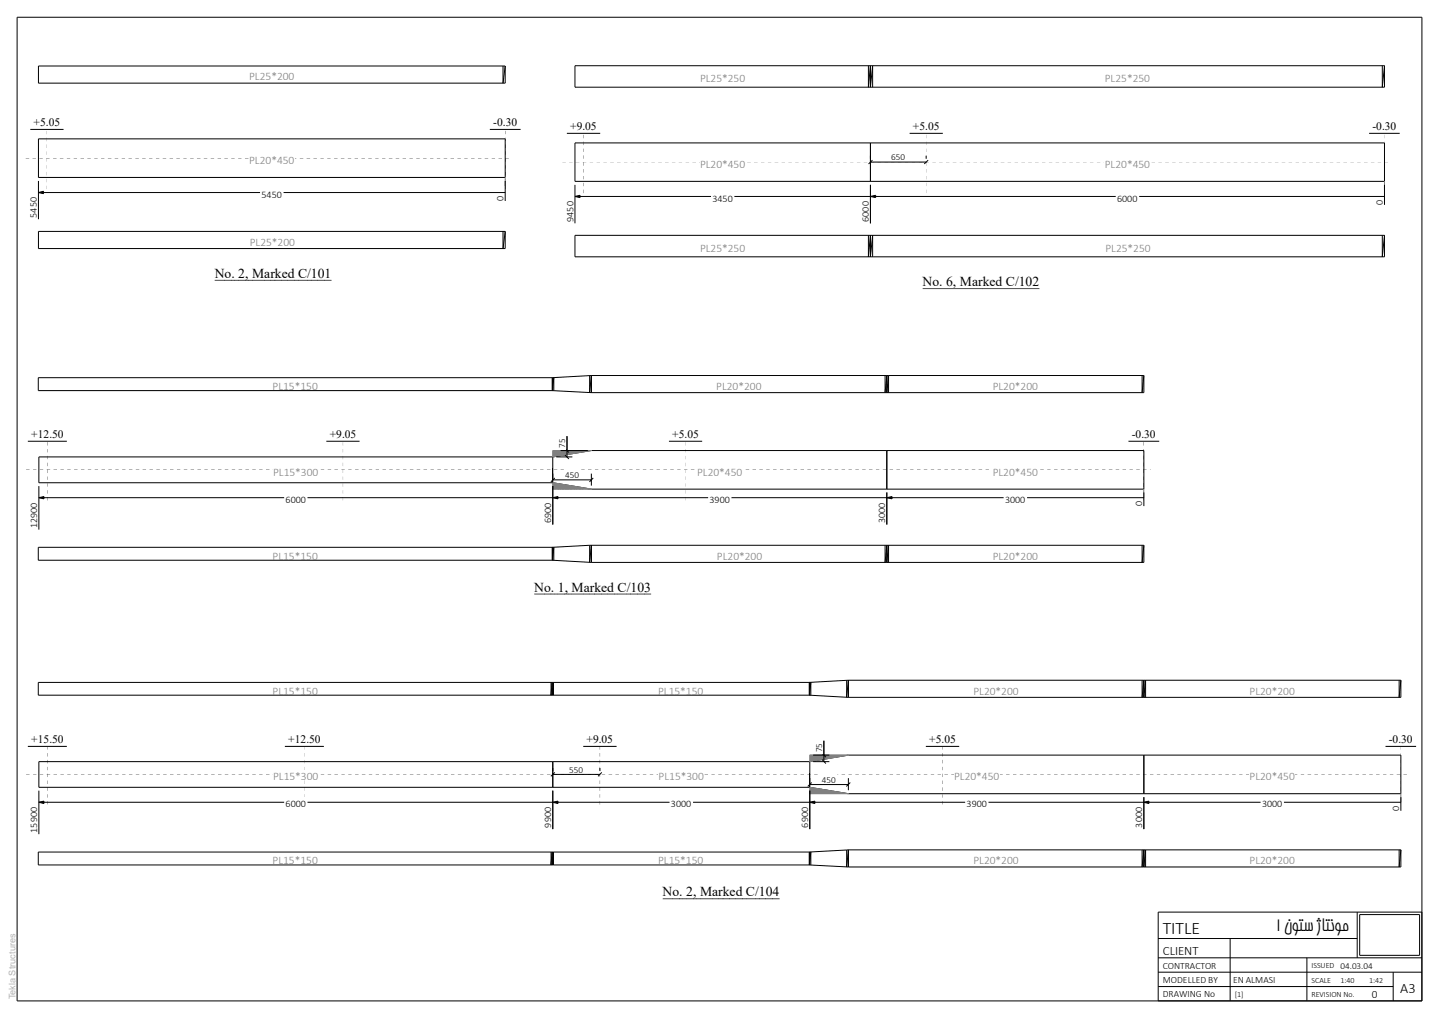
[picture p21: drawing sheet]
<svg xmlns="http://www.w3.org/2000/svg" width="420mm" height="297mm" viewBox="0 0 420 297" stroke-linecap="round" stroke-linejoin="round" font-family="sans-serif">
<defs><g id="words">
<g font-size="5.1">
<text x="339.4" y="272.4">TITLE</text>
<text x="372.6" y="271.7">1 نوتس ژاتنوم</text>
</g>
<text font-size="4.2" x="408.7" y="289.8">A3</text>
<g font-size="4">
<text x="62.7" y="81">No. 2, Marked C/101</text>
<text x="269.2" y="83.4">No. 6, Marked C/102</text>
<text x="155.9" y="172.6">No. 1, Marked C/103</text>
<text x="193.4" y="261.4">No. 2, Marked C/104</text>
</g>
<text font-size="3.7" x="339.4" y="278.5">CLIENT</text>
<g font-size="3.3" fill="#7f7f7f">
<text x="72.7" y="23.2">PL25*200</text>
<text x="204.3" y="24">PL25*250</text>
<text x="322.5" y="24">PL25*250</text>
<text x="72.7" y="47.9">PL20*450</text>
<text x="204.3" y="49">PL20*450</text>
<text x="322.5" y="49">PL20*450</text>
<text x="72.9" y="71.7">PL25*200</text>
<text x="204.3" y="73.5">PL25*250</text>
<text x="322.6" y="73.5">PL25*250</text>
<text x="79.5" y="113.8">PL15*150</text>
<text x="209" y="113.8">PL20*200</text>
<text x="289.7" y="113.7">PL20*200</text>
<text x="79.7" y="138.8">PL15*300</text>
<text x="203.5" y="138.8">PL20*450</text>
<text x="289.7" y="138.8">PL20*450</text>
<text x="79.5" y="163.3">PL15*150</text>
<text x="209.3" y="163.3">PL20*200</text>
<text x="289.7" y="163.3">PL20*200</text>
<text x="79.5" y="202.7">PL15*150</text>
<text x="192.1" y="202.7">PL15*150</text>
<text x="284.1" y="202.7">PL20*200</text>
<text x="364.7" y="202.7">PL20*200</text>
<text x="79.7" y="227.7">PL15*300</text>
<text x="192.2" y="227.7">PL15*300</text>
<text x="278.5" y="227.7">PL20*450</text>
<text x="364.7" y="227.7">PL20*450</text>
<text x="79.5" y="252.2">PL15*150</text>
<text x="192.1" y="252.2">PL15*150</text>
<text x="284.1" y="252.2">PL20*200</text>
<text x="364.7" y="252.2">PL20*200</text>
</g>
<g font-size="3.3">
<text x="9.8" y="36.7">+5.05</text>
<text x="144" y="36.7">-0.30</text>
<text x="166.4" y="37.9">+9.05</text>
<text x="266.4" y="37.9">+5.05</text>
<text x="400.6" y="37.9">-0.30</text>
<text x="9.1" y="127.8">+12.50</text>
<text x="96.2" y="127.8">+9.05</text>
<text x="196.2" y="127.8">+5.05</text>
<text x="330.3" y="127.8">-0.30</text>
<text x="9.1" y="216.8">+15.50</text>
<text x="84.1" y="216.8">+12.50</text>
<text x="171.2" y="216.8">+9.05</text>
<text x="271.2" y="216.8">+5.05</text>
<text x="405.3" y="216.8">-0.30</text>
<text x="400.3" y="291.3">0</text>
</g>
<g font-size="2.9">
<text x="76.3" y="57.7">5450</text>
<text x="147" y="58.6" transform="rotate(-90 147 58.6)">0</text>
<text x="207.9" y="58.8">3450</text>
<text x="326.1" y="58.8">6000</text>
<text x="403.6" y="59.8" transform="rotate(-90 403.6 59.8)">0</text>
<text x="10.7" y="63.5" transform="rotate(-90 10.7 63.5)">5450</text>
<text x="167.3" y="64.7" transform="rotate(-90 167.3 64.7)">9450</text>
<text x="253.6" y="64.7" transform="rotate(-90 253.6 64.7)">6000</text>
<text x="83.4" y="146.7">6000</text>
<text x="207.1" y="146.7">3900</text>
<text x="293.3" y="146.7">3000</text>
<text x="333.4" y="147.7" transform="rotate(-90 333.4 147.7)">0</text>
<text x="10.9" y="154" transform="rotate(-90 10.9 154)">12900</text>
<text x="160.9" y="152.6" transform="rotate(-90 160.9 152.6)">6900</text>
<text x="258.4" y="152.6" transform="rotate(-90 258.4 152.6)">3000</text>
<text x="83.4" y="235.6">6000</text>
<text x="195.8" y="235.6">3000</text>
<text x="282.1" y="235.6">3900</text>
<text x="368.3" y="235.6">3000</text>
<text x="408.3" y="236.5" transform="rotate(-90 408.3 236.5)">0</text>
<text x="10.9" y="242.9" transform="rotate(-90 10.9 242.9)">15900</text>
<text x="160.9" y="241.4" transform="rotate(-90 160.9 241.4)">9900</text>
<text x="235.9" y="241.4" transform="rotate(-90 235.9 241.4)">6900</text>
<text x="333.4" y="241.4" transform="rotate(-90 333.4 241.4)">3000</text>
</g>
<g font-size="2.8">
<text x="339.4" y="286.8">MODELLED BY</text>
<text x="339.4" y="282.6">CONTRACTOR</text>
<text x="359.9" y="286.8">EN ALMASI</text>
<text x="339.4" y="291">DRAWING No</text>
</g>
<g font-size="2.7">
<text x="260.1" y="46.8">650</text>
<text x="165" y="130.7" transform="rotate(-90 165 130.7)">75</text>
<text x="164.9" y="139.5">450</text>
<text x="240" y="219.5" transform="rotate(-90 240 219.5)">75</text>
<text x="166.2" y="225.4">550</text>
<text x="239.9" y="228.4">450</text>
<text x="391.2" y="282.6">04.03.04</text>
</g>
<text font-size="2.7" fill="#b2b2b2" x="4.5" y="291.5" transform="rotate(-90 4.5 291.5)">Tekla Structures</text>
<g font-size="2.3">
<text x="382.8" y="286.7">SCALE</text>
<text x="382.8" y="282.5">ISSUED</text>
<text x="391.2" y="286.7">1:40</text>
<text x="399.6" y="286.7">1:42</text>
<text x="360.4" y="290.9">[1]</text>
<text x="382.8" y="290.9">REVISION No.</text>
</g>
<text font-size=".5" x="391.2" y="282.3">2</text>
</g></defs>
<path d="M62.7 81.8h34.1" fill="none" stroke="#4c4c4c" stroke-width=".29"/>
<path d="M11.2 67.5h136.2v5h-136.2zM146.8 67.5v5l.6-5" fill="none" stroke="#000" stroke-width=".29"/>
<path d="M269.3 80.4h34.1v3h-34.1z" fill="#fff"/>
<path d="M269.3 84.2h34.1" fill="none" stroke="#4c4c4c" stroke-width=".29"/>
<g fill="none" stroke="#000" stroke-width=".29">
<path d="M11.2 19.3h136.2v5h-136.2zM146.8 19.3v5l.6-5M167.8 19.2h236.3v6.2h-236.3zM253.4 19.2v6.2l.6-6.2v6.2l.7-6.2v6.2M403.4 19.2v6.2l.7-6.2M8.8 37.8h9.7M143 37.8h8.9M165.4 38.9h9.8M265.5 38.9h9.7M399.6 38.9h8.9M11.2 40.5h136.2v11.3h-136.2zM167.8 41.7h236.3v11.2h-236.3z"/>
<path d="M254 41.7v11.2M167.8 68.7h236.3v6.2h-236.3zM253.4 68.7v6.2l.6-6.2v6.2l.7-6.2v6.2M403.4 68.7v6.2l.7-6.2M247.6 198.5h161.3v5h-161.3zM333.3 198.5v5l.5-5v5l.5-5v5M408.3 198.5v5l.6-5M8.1 217.8h11.4M83.1 217.8h11.4M170.2 217.8h9.8M270.2 217.8h9.8M404.4 217.8h8.9"/>
<path d="M161.3 222.2v7.5M236.3 222.2l11.3-1.9h161.3v11.3h-161.3l-11.3-1.9M236.3 222.2h-225v7.5h225M236.3 222.2v7.5M333.8 220.3v11.3M247.6 247.9h161.3v5h-161.3zM333.3 247.9v5l.5-5v5l.5-5v5M408.3 247.9v5l.6-5"/>
</g>
<g fill="#000">
<path d="M7.5 46.1l1 .1zM9.5 46.1l1 .1zM11.5 46.1l1 .1zM13.5 46.1l1 .1zM15.5 46.1l1 .1zM17.5 46.1l1 .1zM19.5 46.1l1 .1zM21.5 46.1l1 .1z"/>
<path d="M13.7 54.2v1zM13.7 52.2v1zM13.7 50.2v1zM13.7 48.2v1zM13.7 46.2v1zM13.7 44.2v1zM13.7 42.2v1zM13.7 40.2v1zM13.7 38.2v1z"/>
<path d="M23.5 46.1l1 .1zM25.5 46.1l1 .1zM27.5 46.1l1 .1zM29.5 46.1l1 .1zM31.5 46.1l1 .1zM33.5 46.1l1 .1zM35.5 46.1l1 .1zM37.5 46.1l1 .1z"/>
<path d="M39.5 46.1l1 .1zM41.5 46.1l1 .1zM43.5 46.1l1 .1zM45.5 46.1l1 .1zM47.5 46.1l1 .1zM49.5 46.1l1 .1zM51.5 46.1l1 .1zM53.5 46.1l1 .1z"/>
<path d="M55.5 46.1l1 .1zM57.5 46.1l1 .1zM59.5 46.1l1 .1zM61.5 46.1l1 .1zM63.5 46.1l1 .1zM65.5 46.1l1 .1zM67.5 46.1l1 .1zM69.5 46.1l1 .1z"/>
<path d="M71.5 46.1l1 .1zM73.5 46.1l1 .1zM75.5 46.1l1 .1zM77.5 46.1l1 .1zM79.5 46.1l1 .1zM81.5 46.1l1 .1zM83.5 46.1l1 .1zM85.5 46.1l1 .1z"/>
<path d="M87.5 46.1l1 .1zM89.5 46.1l1 .1zM91.5 46.1l1 .1zM93.5 46.1l1 .1zM95.5 46.1l1 .1zM97.5 46.1l1 .1zM99.5 46.1l1 .1zM101.5 46.1l1 .1z"/>
<path d="M103.5 46.1l1 .1zM105.5 46.1l1 .1zM107.5 46.1l1 .1zM109.5 46.1l1 .1zM111.5 46.1l1 .1zM113.5 46.1l1 .1zM115.5 46.1l1 .1zM117.5 46.1l1 .1z"/>
<path d="M119.5 46.1l1 .1zM121.5 46.1l1 .1zM123.5 46.1l1 .1zM125.5 46.1l1 .1zM127.5 46.1l1 .1zM129.5 46.1l1 .1zM131.5 46.1l1 .1zM133.5 46.1l1 .1zM135.5 46.1l1 .1zM137.5 46.1l1 .1zM139.5 46.1l1 .1zM141.5 46.1l1 .1zM143.5 46.1l1 .1zM145.5 46.1l1 .1zM147.5 46.1l1 .1z"/>
<path d="M147.4 54.2l.1 1zM147.4 52.2l.1 1zM147.4 50.2l.1 1zM147.4 48.2l.1 1zM147.4 46.2l.1 1zM147.4 44.2l.1 1zM147.4 42.2l.1 1zM147.4 40.2l.1 1zM147.4 38.2l.1 1z"/>
<path d="M164.1 47.3h1zM166.1 47.3h1zM168.1 47.3h1zM170.1 47.3h1zM172.1 47.3h1zM174.1 47.3h1zM176.1 47.3h1zM178.1 47.3h1zM180.1 47.3h1zM182.1 47.3h1zM184.1 47.3h1zM186.1 47.3h1zM188.1 47.3h1zM190.1 47.3h1zM192.1 47.3h1z"/>
<path d="M170.3 55.3v1zM170.3 53.3v1zM170.3 51.3v1zM170.3 49.3v1zM170.3 47.3v1zM170.3 45.3v1zM170.3 43.3v1zM170.3 41.3v1zM170.3 39.3v1z"/>
<path d="M194.1 47.3h1zM196.1 47.3h1zM198.1 47.3h1zM200.1 47.3h1zM202.1 47.3h1zM204.1 47.3h1zM206.1 47.3h1zM208.1 47.3h1zM210.1 47.3h1zM212.1 47.3h1zM214.1 47.3h1zM216.1 47.3h1zM218.1 47.3h1zM220.1 47.3h1zM222.1 47.3h1z"/>
<path d="M224.1 47.3h1zM226.1 47.3h1zM228.1 47.3h1zM230.1 47.3h1zM232.1 47.3h1zM234.1 47.3h1zM236.1 47.3h1zM238.1 47.3h1zM240.1 47.3h1zM242.1 47.3h1zM244.1 47.3h1zM246.1 47.3h1zM248.1 47.3h1zM250.1 47.3h1zM252.1 47.3h1z"/>
<path d="M254.1 47.3h1zM256.1 47.3h1zM258.1 47.3h1zM260.1 47.3h1zM262.1 47.3h1zM264.1 47.3h1zM266.1 47.3h1zM268.1 47.3h1zM270.1 47.3h1zM272.1 47.3h1zM274.1 47.3h1zM276.1 47.3h1zM278.1 47.3h1zM280.1 47.3h1zM282.1 47.3h1z"/>
<path d="M270.3 55.3v1zM270.3 53.3v1zM270.3 51.3v1zM270.3 49.3v1zM270.3 47.3v1zM270.3 45.3v1zM270.3 43.3v1zM270.3 41.3v1zM270.3 39.3v1z"/>
<path d="M284.1 47.3h1zM286.1 47.3h1zM288.1 47.3h1zM290.1 47.3h1zM292.1 47.3h1zM294.1 47.3h1zM296.1 47.3h1zM298.1 47.3h1zM300.1 47.3h1zM302.1 47.3h1zM304.1 47.3h1zM306.1 47.3h1zM308.1 47.3h1zM310.1 47.3h1zM312.1 47.3h1z"/>
<path d="M314.1 47.3h1zM316.1 47.3h1zM318.1 47.3h1zM320.1 47.3h1zM322.1 47.3h1zM324.1 47.3h1zM326.1 47.3h1zM328.1 47.3h1zM330.1 47.3h1zM332.1 47.3h1zM334.1 47.3h1zM336.1 47.3h1zM338.1 47.3h1zM340.1 47.3h1zM342.1 47.3h1z"/>
<path d="M344.1 47.3h1zM346.1 47.3h1zM348.1 47.3h1zM350.1 47.3h1zM352.1 47.3h1zM354.1 47.3h1zM356.1 47.3h1zM358.1 47.3h1zM360.1 47.3h1zM362.1 47.3h1zM364.1 47.3h1zM366.1 47.3h1zM368.1 47.3h1zM370.1 47.3h1zM372.1 47.3h1z"/>
<path d="M374.1 47.3h1zM376.1 47.3h1zM378.1 47.3h1zM380.1 47.3h1zM382.1 47.3h1zM384.1 47.3h1zM386.1 47.3h1zM388.1 47.3h1zM390.1 47.3h1zM392.1 47.3h1zM394.1 47.3h1zM396.1 47.3h1zM398.1 47.3h1zM400.1 47.3h1zM402.1 47.3h1zM404.1 47.3h1z"/>
<path d="M404 55.3l.1 1zM404 53.3l.1 1zM404 51.3l.1 1zM404 49.3l.1 1zM404 47.3l.1 1zM404 45.3l.1 1zM404 43.3l.1 1zM404 41.3l.1 1zM404 39.3l.1 1z"/>
<path d="M7.6 225.9l1 .1zM9.7 225.9l.9 .1zM11.6 225.9l1 .1zM13.6 225.9l1 .1zM15.6 225.9l1 .1zM17.7 225.9l.9 .1zM19.6 225.9l1 .1zM21.6 225.9l1 .1zM23.6 225.9l1 .1zM25.7 225.9l.9 .1zM27.6 225.9l1 .1zM29.6 225.9l1 .1zM31.6 225.9l1 .1zM33.7 225.9l.9 .1zM35.6 225.9l1 .1zM37.6 225.9l1.1 .1zM39.6 225.9l1 .1zM41.6 225.9l1 .1zM43.6 225.9l1 .1zM45.6 225.9l1.1 .1zM47.6 225.9l1 .1zM49.6 225.9l1 .1zM51.6 225.9l1 .1zM53.6 225.9l1.1 .1zM55.6 225.9l1 .1z"/>
<path d="M13.8 233.7l.1 1zM13.8 231.7l.1 1zM13.8 229.7l.1 1zM13.8 227.7l.1 1zM13.8 225.7l.1 1zM13.8 223.7l.1 1zM13.8 221.7l.1 1zM13.8 219.7l.1 1zM13.8 217.8l.1 .9z"/>
<path d="M57.6 225.9l1 .1zM59.6 225.9l1 .1zM61.6 225.9l1.1 .1zM63.6 225.9l1 .1zM65.6 225.9l1 .1zM67.6 225.9l1 .1zM69.6 225.9l1.1 .1zM71.6 225.9l1 .1zM73.6 225.9l1 .1zM75.6 225.9l1 .1zM77.6 225.9l1.1 .1zM79.6 225.9l1 .1zM81.6 225.9l1 .1zM83.7 225.9l.9 .1zM85.6 225.9l1 .1zM87.6 225.9l1 .1zM89.6 225.9l1 .1zM91.7 225.9l.9 .1zM93.6 225.9l1 .1zM95.6 225.9l1 .1zM97.6 225.9l1 .1zM99.7 225.9l.9 .1zM101.6 225.9l1 .1zM103.6 225.9l1 .1zM105.6 225.9l1 .1z"/>
<path d="M88.8 233.7l.1 1zM88.8 231.7l.1 1zM88.8 229.7l.1 1zM88.8 227.7l.1 1zM88.8 225.7l.1 1zM88.8 223.7l.1 1zM88.8 221.7l.1 1zM88.8 219.7l.1 1zM88.8 217.8l.1 .9z"/>
<path d="M107.7 225.9l.9 .1zM109.6 225.9l1 .1zM111.6 225.9l1 .1zM113.6 225.9l1 .1zM115.7 225.9l.9 .1zM117.6 225.9l1 .1zM119.6 225.9l1 .1zM121.6 225.9l1 .1zM123.7 225.9l.9 .1zM125.6 225.9l1 .1zM127.6 225.9l1.1 .1zM129.6 225.9l1 .1zM131.6 225.9l1 .1zM133.6 225.9l1 .1zM135.6 225.9l1.1 .1zM137.6 225.9l1 .1zM139.6 225.9l1 .1zM141.6 225.9l1 .1zM143.6 225.9l1.1 .1zM145.6 225.9l1 .1zM147.6 225.9l1 .1zM149.6 225.9l1 .1zM151.6 225.9l1.1 .1zM153.6 225.9l1 .1zM155.6 225.9l1 .1z"/>
<path d="M157.6 225.9l1 .1zM159.6 225.9l1.1 .1zM161.6 225.9l1 .1zM163.6 225.9l1 .1zM165.7 225.9l.9 .1zM167.6 225.9l1.1 .1zM169.6 225.9l1 .1zM171.6 225.9l1 .1zM173.7 225.9l.9 .1zM175.6 225.9l1 .1zM177.6 225.9l1 .1zM179.6 225.9l1 .1zM181.7 225.9l.9 .1zM183.6 225.9l1 .1zM185.6 225.9l1 .1zM187.6 225.9l1 .1zM189.7 225.9l.9 .1zM191.6 225.9l1 .1zM193.6 225.9l1 .1zM195.6 225.9l1 .1zM197.7 225.9l.9 .1zM199.6 225.9l1 .1zM201.6 225.9l1 .1zM203.6 225.9l1 .1zM205.7 225.9l.9 .1z"/>
<path d="M175 233.7l.1 1zM175 231.7l.1 1zM175 229.7l.1 1zM175 227.7l.1 1zM175 225.7l.1 1zM175 223.7l.1 1zM175 221.7l.1 1zM175 219.7l.1 1zM175 217.8l.1 .9z"/>
<path d="M207.6 225.9l1 .1zM209.6 225.9l1.1 .1zM211.6 225.9l1 .1zM213.6 225.9l1 .1zM215.6 225.9l1 .1zM217.6 225.9l1.1 .1zM219.6 225.9l1 .1zM221.6 225.9l1 .1zM223.6 225.9l1 .1zM225.6 225.9l1.1 .1zM227.6 225.9l1 .1zM229.6 225.9l1 .1zM231.6 225.9l1 .1zM233.6 225.9l1.1 .1zM235.6 225.9l1 .1zM237.6 225.9l1 .1zM239.6 225.9l1 .1zM241.6 225.9l1.1 .1zM243.6 225.9l1 .1zM245.6 225.9l1 .1zM247.6 225.9l1 .1zM249.6 225.9l1.1 .1zM251.6 225.9l1 .1zM253.6 225.9l1 .1zM255.7 225.9l.9 .1z"/>
<path d="M257.6 225.9l1 .1zM259.6 225.9l1 .1zM261.6 225.9l1 .1zM263.7 225.9l.9 .1zM265.6 225.9l1 .1zM267.6 225.9l1 .1zM269.6 225.9l1 .1zM271.7 225.9l.9 .1zM273.6 225.9l1 .1zM275.6 225.9l1 .1zM277.6 225.9l1 .1zM279.7 225.9l.9 .1zM281.6 225.9l1 .1zM283.6 225.9l1 .1zM285.6 225.9l1 .1zM287.7 225.9l.9 .1zM289.6 225.9l1 .1zM291.6 225.9l1.1 .1zM293.6 225.9l1 .1zM295.7 225.9l.9 .1zM297.6 225.9l1 .1zM299.6 225.9l1.1 .1zM301.6 225.9l1 .1zM303.6 225.9l1 .1zM305.6 225.9l1 .1z"/>
<path d="M275 233.7l.1 1zM275 231.7l.1 1zM275 229.7l.1 1zM275 227.7l.1 1zM275 225.7l.1 1zM275 223.7l.1 1zM275 221.7l.1 1zM275 219.7l.1 1zM275 217.8l.1 .9z"/>
<path d="M307.6 225.9l1.1 .1zM309.6 225.9l1 .1zM311.6 225.9l1 .1zM313.6 225.9l1 .1zM315.6 225.9l1.1 .1zM317.6 225.9l1 .1zM319.6 225.9l1 .1zM321.6 225.9l1 .1zM323.6 225.9l1.1 .1zM325.6 225.9l1 .1zM327.6 225.9l1 .1zM329.6 225.9l1 .1zM331.6 225.9l1.1 .1zM333.6 225.9l1 .1zM335.6 225.9l1 .1zM337.7 225.9l.9 .1zM339.6 225.9l1.1 .1zM341.6 225.9l1 .1zM343.6 225.9l1 .1zM345.7 225.9l.9 .1zM347.6 225.9l1 .1zM349.6 225.9l1 .1zM351.6 225.9l1 .1zM353.7 225.9l.9 .1zM355.6 225.9l1 .1z"/>
<path d="M357.6 225.9l1 .1zM359.6 225.9l1 .1zM361.7 225.9l.9 .1zM363.6 225.9l1 .1zM365.6 225.9l1 .1zM367.6 225.9l1 .1zM369.7 225.9l.9 .1zM371.6 225.9l1 .1zM373.6 225.9l1 .1zM375.6 225.9l1 .1zM377.7 225.9l.9 .1zM379.6 225.9l1 .1zM381.6 225.9l1.1 .1zM383.6 225.9l1 .1zM385.7 225.9l.9 .1zM387.6 225.9l1 .1zM389.6 225.9l1.1 .1zM391.6 225.9l1 .1zM393.6 225.9l1 .1zM395.6 225.9l1 .1zM397.6 225.9l1.1 .1zM399.6 225.9l1 .1zM401.6 225.9l1 .1zM403.6 225.9l1 .1zM405.6 225.9l1.1 .1zM407.6 225.9l1 .1zM409.6 225.9l1 .1z"/>
<path d="M408.8 233.7l.1 1zM408.8 231.7l.1 1zM408.8 229.7l.1 1zM408.8 227.7l.1 1zM408.8 225.7l.1 1zM408.8 223.7l.1 1zM408.8 221.7l.1 1zM408.8 219.7l.1 1zM408.8 217.8l.1 .9z"/>
</g>
<path d="M155.9 169.6h34.1v3h-34.1z" fill="#fff"/>
<path d="M155.9 173.3h34.1" fill="none" stroke="#4c4c4c" stroke-width=".29"/>
<g fill="none" stroke="#000" stroke-width=".29">
<path d="M11.2 110.2h150v3.8h-150zM161.2 114l.4-3.8v3.8M172.6 109.6v5M172.6 109.6h161.2M172.6 109.6l-11.4 .6v3.8l11.4 .6M172.6 109.6l-.5 5v-5M258.3 109.6v5l.5-5v5l.5-5v5M333.3 109.6v5l.5-5M333.8 109.6v5h-161.2M8.1 128.7h11.4M95.2 128.7h9.7M161.3 133.3l11.3-1.9h161.2v11.3h-161.2l-11.3-1.9"/>
<path d="M161.3 133.3v7.5M161.3 133.3h-150v7.5h150M195.2 128.7h9.7M258.8 131.4v11.3M329.4 128.7h8.9M11.2 159.7h150v3.7h-150zM172.1 159.1h161.7M172.1 159.1v4.9l.5-4.9v5M172.1 159.1l-10.9 .6v3.7l11.4 .7M258.3 159.1v5l.5-5v5l.5-5v5M333.3 159.1v5l.5-5M333.8 159.1v5h-161.2"/>
<path d="M161.2 163.4l.4-3.7v3.8M11.2 248.6h225v3.7h-225zM160.8 248.6v3.7l.4-3.7v3.7l.3-3.7v3.7"/>
</g>
<g fill="#000">
<path d="M161.2 113.9l.4 .1zM161.2 159.7l.4-.1zM161.2 163.4l.4 .1z"/>
<path d="M7.6 137l1 .1zM9.7 137l.9 .1zM11.6 137l1 .1zM13.6 137l1 .1zM15.6 137l1 .1zM17.7 137l.9 .1zM19.6 137l1 .1zM21.6 137l1 .1zM23.6 137l1 .1zM25.7 137l.9 .1zM27.6 137l1 .1zM29.6 137l1 .1zM31.6 137l1 .1zM33.7 137l.9 .1zM35.6 137l1 .1zM37.6 137l1.1 .1zM39.6 137l1 .1zM41.6 137l1 .1zM43.6 137l1 .1zM45.6 137l1.1 .1z"/>
<path d="M47.6 137l1 .1zM49.6 137l1 .1zM51.6 137l1 .1zM53.6 137l1.1 .1zM55.6 137l1 .1zM57.6 137l1 .1zM59.6 137l1 .1zM61.6 137l1.1 .1zM63.6 137l1 .1zM65.6 137l1 .1zM67.6 137l1 .1zM69.6 137l1.1 .1zM71.6 137l1 .1zM73.6 137l1 .1zM75.6 137l1 .1zM77.6 137l1.1 .1zM79.6 137l1 .1zM81.6 137l1 .1zM83.7 137l.9 .1zM85.6 137l1 .1z"/>
<path d="M87.6 137l1 .1zM89.6 137l1 .1zM91.7 137l.9 .1zM93.6 137l1 .1zM95.6 137l1 .1zM97.6 137l1 .1zM99.7 137l.9 .1zM101.6 137l1 .1zM103.6 137l1 .1zM105.6 137l1 .1zM107.7 137l.9 .1zM109.6 137l1 .1zM111.6 137l1 .1zM113.6 137l1 .1zM115.7 137l.9 .1zM117.6 137l1 .1zM119.6 137l1 .1zM121.6 137l1 .1zM123.6 137l1 .1zM125.6 137l1 .1z"/>
<path d="M127.6 137l1.1 .1zM129.6 137l1 .1zM131.6 137l1 .1zM133.6 137l1 .1zM135.6 137l1.1 .1zM137.6 137l1 .1zM139.6 137l1 .1zM141.6 137l1 .1zM143.6 137l1.1 .1zM145.6 137l1 .1zM147.6 137l1 .1zM149.6 137l1 .1zM151.6 137l1.1 .1zM153.6 137l1 .1zM155.6 137l1 .1zM157.6 137l1 .1zM159.6 137l1.1 .1zM161.6 137l1 .1zM163.6 137l1 .1zM165.7 137l.9 .1z"/>
<path d="M167.6 137l1 .1zM169.6 137l1 .1zM171.6 137l1 .1zM173.7 137l.9 .1zM175.6 137l1 .1zM177.6 137l1 .1zM179.6 137l1 .1zM181.7 137l.9 .1zM183.6 137l1 .1zM185.6 137l1 .1zM187.6 137l1 .1zM189.7 137l.9 .1zM191.6 137l1 .1zM193.6 137l1 .1zM195.6 137l1 .1zM197.7 137l.9 .1zM199.6 137l1 .1zM201.6 137l1 .1zM203.6 137l1 .1zM205.7 137l.9 .1z"/>
<path d="M207.6 137l1 .1zM209.6 137l1.1 .1zM211.6 137l1 .1zM213.6 137l1 .1zM215.6 137l1 .1zM217.6 137l1.1 .1zM219.6 137l1 .1zM221.6 137l1 .1zM223.6 137l1 .1zM225.6 137l1.1 .1zM227.6 137l1 .1zM229.6 137l1 .1zM231.6 137l1 .1zM233.6 137l1.1 .1zM235.6 137l1 .1zM237.6 137l1 .1zM239.6 137l1 .1zM241.6 137l1.1 .1zM243.6 137l1 .1zM245.6 137l1 .1z"/>
<path d="M247.6 137l1 .1zM249.6 137l1.1 .1zM251.6 137l1 .1zM253.6 137l1 .1zM255.7 137l.9 .1zM257.6 137l1 .1zM259.6 137l1 .1zM261.6 137l1 .1zM263.7 137l.9 .1zM265.6 137l1 .1zM267.6 137l1 .1zM269.6 137l1 .1zM271.7 137l.9 .1zM273.6 137l1 .1zM275.6 137l1 .1zM277.6 137l1 .1zM279.7 137l.9 .1zM281.6 137l1 .1zM283.6 137l1 .1zM285.6 137l1 .1z"/>
<path d="M287.7 137l.9 .1zM289.6 137l1 .1zM291.6 137l1.1 .1zM293.6 137l1 .1zM295.7 137l.9 .1zM297.6 137l1 .1zM299.6 137l1.1 .1zM301.6 137l1 .1zM303.6 137l1 .1zM305.6 137l1 .1zM307.6 137l1.1 .1zM309.6 137l1 .1zM311.6 137l1 .1zM313.6 137l1 .1zM315.6 137l1.1 .1zM317.6 137l1 .1zM319.6 137l1 .1zM321.6 137l1 .1zM323.6 137l1.1 .1zM325.6 137l1 .1zM327.6 137l1 .1zM329.6 137l1 .1zM331.6 137l1.1 .1zM333.6 137l1 .1zM335.6 137l.2 .1z"/>
<path d="M13.8 145l.1 1zM13.8 143l.1 1zM13.8 141l.1 1zM13.8 139l.1 1zM13.8 137l.1 1zM13.8 135l.1 1zM13.8 133l.1 1zM13.8 131l.1 1zM13.8 129l.1 1z"/>
<path d="M100.1 145v1zM100.1 143v1zM100.1 141v1zM100.1 139v1zM100.1 137v1zM100.1 135v1zM100.1 133v1zM100.1 131v1zM100.1 129v1z"/>
<path d="M200.1 145v1zM200.1 143v1zM200.1 141v1zM200.1 139v1zM200.1 137v1zM200.1 135v1zM200.1 133v1zM200.1 131v1zM200.1 129v1z"/>
<path d="M333.8 145l.1 1zM333.8 143l.1 1zM333.8 141l.1 1zM333.8 139l.1 1zM333.8 137l.1 1zM333.8 135l.1 1zM333.8 133l.1 1zM333.8 131l.1 1zM333.8 129l.1 1z"/>
</g>
<path d="M193.4 258.4h34.1v3h-34.1z" fill="#fff"/>
<path d="M193.4 262.2h34.1" fill="none" stroke="#4c4c4c" stroke-width=".29"/>
<g fill="none" stroke="#000" stroke-width=".29">
<path d="M5 5h410v287h-410zM11.2 199.1h225.1v3.7h-225.1zM160.8 199.1v3.7l.4-3.7v3.7l.3-3.7v3.7M236.2 199.1l11.4-.6v5l-11.4-.7zM247.6 198.5l-.5 4.9v-4.9M236.3 202.8l.3-3.8v3.9M236.2 248.6l.1 3.7M236.2 252.3h.1M236.2 248.6v3.7M236.3 252.3l.3-3.8v3.8M247.1 248l-10.9 .6M247.6 247.9v5l-11.4-.6"/>
<path d="M247.6 247.9l-.5 5v-4.9M247.6 247.9l-.5 .1M338 279.4h77M338 273.8h58.1M359 273.8v18.2M381.4 279.4v12.6M396.1 266.1v13.3M396.8 266.8h17.5v11.9h-17.5zM415 266.1h-77v25.9M338 287.8h68.6M338 283.6h77M406.6 283.6v8.4"/>
</g>
<path d="M236.2 199l.4 .1zM236.3 202.8h.3zM236.3 252.3h.3z" fill="#000"/>
<g fill="none" stroke="#7f7f7f" stroke-width=".29">
<path d="M147.4 51.8v2.5M404.1 52.9v2.6M161.3 131.4h11.3l-11.3 1.9zM161.3 133.3h.5M161.3 133.1h1.1M161.3 133.1h1.7M161.3 133h2.3M161.3 132.8h2.9M161.3 132.8h3.5M161.3 132.6h4.1M161.3 132.5h4.7M161.3 132.5h5.3"/>
<path d="M161.3 132.3h5.9M161.3 132.2h6.5M161.3 132.2h7.1M161.3 132h7.7M161.3 131.9h8.3M161.3 131.9h8.9M161.3 131.7h9.5M161.3 131.7h10.1M161.3 131.5h10.7M161.3 140.8l11.3 1.9h-11.3zM161.3 142.7h.6M161.3 142.6h10.7"/>
<path d="M161.3 142.5h10.1M161.3 142.4h9.5M161.3 142.3h8.9M161.3 142.2h8.3M161.3 142.1h7.7M161.3 142h7.1M161.3 141.9h6.5M161.3 141.8h5.9M161.3 141.7h5.3M161.3 141.6h4.7M161.3 141.5h4.1M161.3 141.4h3.5"/>
<path d="M161.3 141.3h2.9M161.3 141.2h2.3M161.3 141.1h1.7M161.3 141h1.1M161.3 140.9h.5M162.1 142.7h.2M162.5 142.7h.2M162.9 142.7h.4M163.4 142.7h.3M163.8 142.7h.9M164.8 142.7h1.3M166.2 142.7h.8"/>
<path d="M167.1 142.7h.3M167.5 142.7h.3M167.9 142.7h.5M168.5 142.7h.3M168.9 142.7h.9M169.9 142.7h.3M170.3 142.7h.3M170.7 142.7h.1M170.9 142.7h.2M171.2 142.7h.9M172.3 142.7h.3M333.8 142.7v2.5"/>
<path d="M236.3 229.7l11.3 1.9h-11.3zM236.3 220.3h11.3l-11.3 1.9zM236.3 231.5h10.7M236.3 231.3h10.1M236.3 231.3h9.5M236.3 231.2h8.9M236.3 231.1h8.3M236.3 231h7.7M236.3 230.9h7.1M236.3 230.8h6.5M236.3 230.7h5.9M236.3 230.5h5.3"/>
<path d="M236.3 230.5h4.7M236.3 230.4h4.1M236.3 230.2h3.5M236.3 230.2h2.9M236.3 230.1h2.3M236.3 230h1.7M236.3 229.9h1.1M236.3 229.8h.5M236.3 222.1h.5M236.3 222h1.1M236.3 221.9h1.7M236.3 221.8h2.3"/>
<path d="M236.3 221.7h2.9M236.3 221.6h3.5M236.3 221.5h4.1M236.3 221.4h4.7M236.3 221.3h5.3M236.3 221.2h5.9M236.3 221.1h6.5M236.3 221h7.1M236.3 220.9h7.7M236.3 220.8h8.3M236.3 220.7h8.9M236.3 220.6h9.5"/>
<path d="M236.3 220.5h10.1M236.3 220.4h10.7M236.3 220.3h11.3M408.9 231.6v2.5"/>
</g>
<g fill="#fff">
<path d="M72.9 68.7h13.2v2.5h-13.2z"/>
<path d="M72.7 20.2h13.2v2.5h-13.2z"/>
<path d="M322.7 70.6h13.2v2.5h-13.2z"/>
<path d="M204.3 70.6h13.3v2.5h-13.3z"/>
<path d="M284.1 249.2h13.2v2.5h-13.2z"/>
<path d="M364.7 249.2h13.3v2.5h-13.3z"/>
<path d="M72.7 44.9h13.2v2.5h-13.2z"/>
</g>
<path d="M11.2 56.2h136.2M11.2 52.8v11.2M11.2 56.2l1.5-.4v.7zM147.4 52.8v5.8" fill="none" stroke="#000" stroke-width=".29"/>
<path d="M11.2 56.2l1.5-.4v.7z" fill="#000"/>
<path d="M75.9 56.2h6.9" fill="none" stroke="#fff" stroke-width="3.1" stroke-linecap="butt"/>
<g fill="#fff">
<path d="M143.9 56.7h3.1v2.4h-3.1z"/>
<path d="M7.7 57.1h3.1v6.9h-3.1z"/>
</g>
<g fill="#fff">
<path d="M204.3 21h13.3v2.6h-13.3z"/>
<path d="M322.5 21h13.2v2.6h-13.2z"/>
<path d="M322.5 46.1h13.2v2.5h-13.2z"/>
<path d="M204.3 46.1h13.3v2.5h-13.3z"/>
</g>
<path d="M254 47.3h16.3M254 45.4v.9M254 53.9v11.2M254 57.3h150.1M254 57.3l1.6-.3v.7zM254.6 46.7l-1.1 1.1M270.3 45.4v.9M270.9 46.7l-1.2 1.1M404.1 53.9v5.9" fill="none" stroke="#000" stroke-width=".29"/>
<path d="M259.8 45.4h4.8" fill="none" stroke="#fff" stroke-width="2.8" stroke-linecap="butt"/>
<path d="M254 57.3l1.6-.3v.7z" fill="#000"/>
<path d="M325.6 57.3h6.9" fill="none" stroke="#fff" stroke-width="3" stroke-linecap="butt"/>
<path d="M400.6 57.9h3v2.3h-3z" fill="#fff"/>
<path d="M167.8 57.3l1.5-.3v.7z" fill="#000"/>
<path d="M167.8 57.3h86.2M167.8 53.9v11.2M167.8 57.3l1.5-.3v.7zM254 53.9v11.2" fill="none" stroke="#000" stroke-width=".29"/>
<path d="M207.5 57.3h6.8" fill="none" stroke="#fff" stroke-width="3" stroke-linecap="butt"/>
<g fill="#fff">
<path d="M250.5 58.3h3.1v6.8h-3.1z"/>
<path d="M164.3 58.3h3.1v6.8h-3.1z"/>
</g>
<g fill="#fff">
<path d="M278.5 224.7h13.2v2.5h-13.2z"/>
<path d="M364.7 224.7h13.3v2.5h-13.3z"/>
</g>
<path d="M11.3 234.1h150M11.3 230.7v12.7M11.3 234.1l1.5-.4v.7zM161.3 230.7v11.2" fill="none" stroke="#000" stroke-width=".29"/>
<path d="M11.3 234.1l1.5-.4v.7z" fill="#000"/>
<path d="M82.9 234.1h6.8" fill="none" stroke="#fff" stroke-width="3.1" stroke-linecap="butt"/>
<g fill="#fff">
<path d="M157.8 235.1h3.1v6.8h-3.1z"/>
<path d="M7.8 235.1h3.1v8.3h-3.1z"/>
</g>
<g fill="#fff">
<path d="M192.2 224.7h13.2v2.5h-13.2z"/>
<path d="M79.8 224.7h13.1v2.5h-13.1z"/>
</g>
<path d="M239.9 219.7l1.1 1.2M236.3 228.9h11.3M236.3 227v1.7M236.9 228.3l-1.1 1.1M237.3 222.2h4.8M237.3 220.3h4.8M239.9 221.6l1.1 1.2M240.5 220.3v1.9M247.6 227v3.5M248.2 228.3l-1.2 1.1" fill="none" stroke="#000" stroke-width=".29"/>
<path d="M239.5 227h4.9" fill="none" stroke="#fff" stroke-width="2.8" stroke-linecap="butt"/>
<path d="M237.2 216.4h2.8v3.6h-2.8z" fill="#fff"/>
<path d="M161.3 234.1l1.6-.4v.7z" fill="#000"/>
<path d="M240.5 216.1v4.2M161.3 234.1h75M161.3 230.7v11.2M161.3 234.1l1.6-.4v.7zM236.3 230.7v11.2" fill="none" stroke="#000" stroke-width=".29"/>
<path d="M195.4 234.1h6.9" fill="none" stroke="#fff" stroke-width="3.1" stroke-linecap="butt"/>
<path d="M232.8 235.1h3.1v6.8h-3.1z" fill="#fff"/>
<path d="M236.3 234.1l1.5-.4v.7z" fill="#000"/>
<path d="M236.3 234.1h97.5M236.3 230.7v11.2M236.3 234.1l1.5-.4v.7zM333.8 232.6v9.3" fill="none" stroke="#000" stroke-width=".29"/>
<path d="M281.7 234.1h6.8" fill="none" stroke="#fff" stroke-width="3.1" stroke-linecap="butt"/>
<path d="M330.3 235.1h3.1v6.8h-3.1z" fill="#fff"/>
<path d="M333.8 234.1l1.5-.4v.7z" fill="#000"/>
<path d="M333.8 234.1h75.1M333.8 232.6v9.3M333.8 234.1l1.5-.4v.7zM408.9 232.6v4" fill="none" stroke="#000" stroke-width=".29"/>
<path d="M367.9 234.1h6.8" fill="none" stroke="#fff" stroke-width="3.1" stroke-linecap="butt"/>
<path d="M405.3 234.6h3.1v2.4h-3.1z" fill="#fff"/>
<path d="M161.3 225.9h13.8M161.3 224.1v.9M161.9 225.3l-1.1 1.2M175.1 224.1v.9M175.6 225.3l-1.1 1.2" fill="none" stroke="#000" stroke-width=".29"/>
<path d="M165.8 224.1h4.8" fill="none" stroke="#fff" stroke-width="2.8" stroke-linecap="butt"/>
<g fill="#fff">
<path d="M364.7 199.7h13.3v2.5h-13.3z"/>
<path d="M284.1 199.7h13.2v2.5h-13.2z"/>
<path d="M289.7 160.3h13.2v2.5h-13.2z"/>
<path d="M209.3 160.3h13.2v2.5h-13.2z"/>
<path d="M209 110.8h13.2v2.5h-13.2z"/>
<path d="M289.7 110.8h13.2v2.5h-13.2z"/>
<path d="M79.6 249.2h13.2v2.5h-13.2z"/>
<path d="M192.1 249.2h13.2v2.5h-13.2z"/>
<path d="M289.7 135.8h13.2v2.5h-13.2z"/>
</g>
<path d="M162.3 133.3h4.7M163.6 131.4h8M164.9 132.8l1.1 1.1M164.9 130.9l1.1 1.1M165.5 131.4v1.9" fill="none" stroke="#000" stroke-width=".29"/>
<path d="M162.2 127.6h2.8v3.5h-2.8z" fill="#fff"/>
<path d="M165.5 127.3v4.1" fill="none" stroke="#000" stroke-width=".29"/>
<path d="M203.5 135.8h13.2v2.5h-13.2z" fill="#fff"/>
<path d="M161.3 145.2h97.5M161.3 141.8v11.2M161.3 145.2l1.6-.3v.6zM258.8 143.7v9.3" fill="none" stroke="#000" stroke-width=".29"/>
<path d="M161.3 145.2l1.6-.3v.6z" fill="#000"/>
<path d="M206.7 145.2h6.8" fill="none" stroke="#fff" stroke-width="3" stroke-linecap="butt"/>
<path d="M255.3 146.2h3.1v6.8h-3.1z" fill="#fff"/>
<path d="M79.8 135.8h13.1v2.5h-13.1z" fill="#fff"/>
<path d="M161.3 140h11.3M161.3 138.2v1.6M161.9 139.4l-1.1 1.2M172.6 138.2v3.5M173.1 139.4l-1.1 1.2M258.8 145.2h75M258.8 143.7v9.3M258.8 145.2l1.5-.3v.6zM333.8 143.7v4" fill="none" stroke="#000" stroke-width=".29"/>
<path d="M164.5 138.2h4.9" fill="none" stroke="#fff" stroke-width="2.8" stroke-linecap="butt"/>
<path d="M258.8 145.2l1.5-.3v.6z" fill="#000"/>
<path d="M292.9 145.2h6.9" fill="none" stroke="#fff" stroke-width="3" stroke-linecap="butt"/>
<path d="M330.3 145.8h3.1v2.3h-3.1z" fill="#fff"/>
<path d="M11.3 145.2l1.5-.3v.6z" fill="#000"/>
<path d="M11.3 145.2h150M11.3 141.8v12.7M11.3 145.2l1.5-.3v.6zM161.3 141.8v11.2" fill="none" stroke="#000" stroke-width=".29"/>
<path d="M82.9 145.2h6.8" fill="none" stroke="#fff" stroke-width="3" stroke-linecap="butt"/>
<g fill="#fff">
<path d="M157.8 146.2h3.1v6.8h-3.1z"/>
<path d="M7.8 146.2h3.1v8.3h-3.1z"/>
</g>
<g fill="#fff">
<path d="M79.6 110.8h13.2v2.5h-13.2z"/>
<path d="M79.6 160.3h13.2v2.5h-13.2z"/>
<path d="M79.6 199.7h13.2v2.5h-13.2z"/>
<path d="M192.1 199.7h13.2v2.5h-13.2z"/>
<path d="M391.2 280.2h9.5v2h-9.5z"/>
</g>
<use href="#words"/>
</svg>
